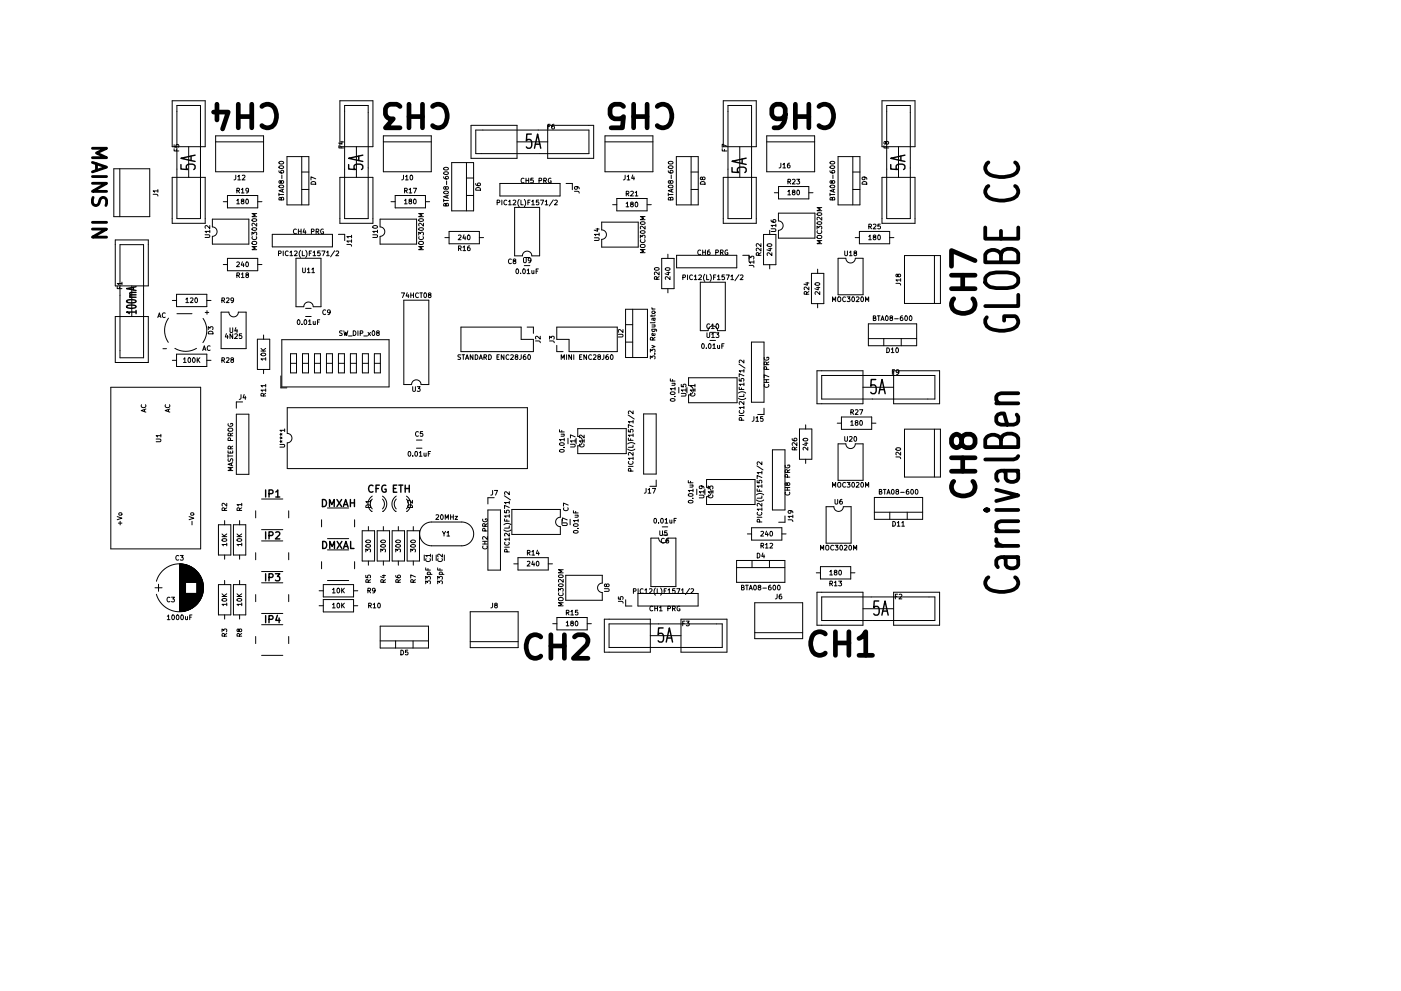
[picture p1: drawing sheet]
<svg xmlns="http://www.w3.org/2000/svg" width="297mm" height="210mm" viewBox="0 0 297 210" stroke-linecap="round" stroke-linejoin="round" font-family="sans-serif">
<g fill="none" stroke="#000" stroke-width=".8">
<path d="M209.6 39.5a1.45 1.45 0 0 0-.7 1.4 1.45 1.45 0 0 0 1 1.2 5.9 5.9 0 0 0 5.7-.5 1.4 1.4 0 0 0-.4-2.1M209.6 34.5a1.45 1.45 0 0 0-.7 1.4 1.45 1.45 0 0 0 1 1.2 5.9 5.9 0 0 0 5.7-.5 1.4 1.4 0 0 0-.4-2.1M208.9 48.3v2.4h7v-2.4M209.2 58.5l.7-.5 1.3-.2h2.4l1.3 .2 .7 .5 .3 .5v.9l-.3 .5-.7 .5-1.3 .2h-2.4l-1.3-.2-.7-.5-.3-.5v-.9zM212.2 54a1.92 1.92 0 0 1 3-1l.7 .7v2h-7v-1.7a1.91 1.91 0 0 1 3.3 0v1.7M212.2 49v1.7M209.2 67.3a1.5 1.5 0 0 0 .7 2.4 5.9 5.9 0 0 0 5.7-.5 1.4 1.4 0 0 0-.4-2.1h-2.3v.9M215.9 62.6v2.3h-7M211.2 85.6h4.7M212.2 93.2a1.92 1.92 0 0 1 3-1l.7 .8v1.9h-7v-1.7a1.91 1.91 0 0 1 3.3 0v1.7M212.9 99.9l.3 .4v1.2a1.56 1.56 0 0 0 2.7 0v-1.2l-.3-.4M215.6 88l.3 .4v1l-.3 .5-.7 .2h-2.7l-.6-.2-.4-.5v-1l.4-.4 .6-.3h.7l.7 2.4"/>
<path d="M215.9 99.9h-3.7l-.6 .2-.4 .5v.9l.4 .5M215.9 96.8l-.3 .4-.7 .3h-6M215.9 83.4h-3.7l-.6 .3-.4 .5v.7l.7 .7M208.9 108.2l.3 .2 .4-.2-.4-.2-.3 .2h.7M211.2 114.4a1.38 1.38 0 0 0 1.4 1.4M211.2 103.9l4.7 1.2-4.7 1.2M211.2 115.8h4.7M211.2 112.7h4.7M211.2 108.2h4.7M212.9 118.2l.3 .5v1.2a1.56 1.56 0 0 0 2.7 0v-1.2l-.3-.5M215.9 118.2h-3.7l-.6 .2-.4 .5v1l.4 .4M215.9 110.6h-3.7l-.6 .2-.4 .5v.7l.7 .7"/>
<path d="M209.6 122.5a1.45 1.45 0 0 0-.7 1.4 1.45 1.45 0 0 0 1 1.2 5.9 5.9 0 0 0 5.7-.5 1.4 1.4 0 0 0-.4-2.1"/>
</g>
<g fill="none" stroke="#000" stroke-width="1">
<path d="M45.3 23.8h3.1l-1.2 3.6M46 22.1v3.3M50.5 24.7h2.9M50.5 22.1v5M53.4 22.1v5M55.5 22.6a1.73 1.73 0 0 1 2.9 .7 3.2 3.2 0 0 1-.7 3.6 1.76 1.76 0 0 1-2.2-.3M84.8 22.6l-.7-.5h-1.4l-.5 .3-.5 .7v1.2a1.36 1.36 0 0 0 1.7 .9l-1.7 1.9h3.1M86.7 24.7h2.9M86.7 22.1v5M89.6 22.1v5M91.7 22.6a1.73 1.73 0 0 1 2.9 .7 3.2 3.2 0 0 1-.7 3.6 1.76 1.76 0 0 1-2.2-.3M132.2 22.6l-.7-.5h-1.2l-.7 .5-.3 .5v1.2l.5 .7 .5 .2h1.2l.7-.5-.2 2.4h-2.4"/>
<path d="M134.3 24.7h2.9M134.3 22.1v5M137.2 22.1v5M139.3 22.6a1.73 1.73 0 0 1 2.9 .7 3.2 3.2 0 0 1-.7 3.6 1.76 1.76 0 0 1-2.2-.3M166.5 24.3l-.2 .4-.8 .5h-.9l-.7-.5-.3-.4v-1.2l.5-.7 .5-.3h.9l.8 .5a4.1 4.1 0 0 1-.8 4.3l-.4 .2h-1M168.6 24.7h2.9M168.6 22.1v5M171.5 22.1v5M173.6 22.6a1.73 1.73 0 0 1 2.9 .7 3.2 3.2 0 0 1-.7 3.6 1.76 1.76 0 0 1-2.2-.3M201.7 58.4h5M204.1 58.4v2.8M206.7 55.3l-5-2.1v3.3"/>
<path d="M201.7 61.2h5M202.2 63.4a1.73 1.73 0 0 0 .7 2.8 3.2 3.2 0 0 0 3.6-.7 1.76 1.76 0 0 0-.2-2.1M201.7 100h5M201.7 97.1h5M203.9 93.1l.5-.7 .4-.3h1l.7 .5 .2 .5v.9l-.2 .5-.7 .5h-1l-.7-.5-.2-.5v-.9a1.08 1.08 0 0 0-1.1-1 1.08 1.08 0 0 0-1.1 1v.9a1.08 1.08 0 0 0 1.1 1 1.08 1.08 0 0 0 1.1-1M204.1 97.1v2.9M202.2 102.1a1.73 1.73 0 0 0 .7 2.9 3.2 3.2 0 0 0 3.6-.7 1.76 1.76 0 0 0-.2-2.2M114.7 135.1a1.73 1.73 0 0 0-2.9 .8 3.2 3.2 0 0 0 .7 3.5 1.76 1.76 0 0 0 2.2-.2M116.8 134.7v5M116.8 137.1h2.9M119.7 134.7v5M121.8 135.1l.7-.4h1.2a1.36 1.36 0 0 1 .7 2.1l-2.8 2.9h3.1"/>
<path d="M175 134.5a1.73 1.73 0 0 0-2.9 .7 3.2 3.2 0 0 0 .7 3.6 1.76 1.76 0 0 0 2.2-.2M177.1 134v5M177.1 136.4h2.9M180 134v5M182.1 135.5l.5-.3 1-1.2v5M182.1 139h2.9"/>
</g>
<path d="M19.6 31.5h3l-2.1 1 2.1 1h-3M19.6 34.5l3 1-3 1M19.6 38.9h3l-3 1.7h3M19.6 37.5h3M20.5 34.7v1.5M19.6 48.6h3l-3 1.7h3M19.6 47.2h3M19.7 41.9l-.1 1.1a.73 .73 0 0 0 .7 .6 .73 .73 0 0 0 .7-.6 1.1 1.1 0 0 1 .7-1.1 .77 .77 0 0 1 .9 .6l-.1 1.1" fill="none" stroke="#000" stroke-width=".6"/>
<g fill="none" stroke="#000" stroke-width=".21">
<path d="M24.1 35.8h7.6v10.2h-7.6zM25.4 35.8v10.2M36.5 37.6h7v9.8h-7zM36.5 21.4h7v9.7h-7zM36.9 31.6v.4h1M36.9 30.7v.5h.5l-.1-.5h.5v.5M37.4 31.7v.3M37.5 22.4h5v24h-5zM40 31.1v6.5M45.7 30.1h10.2M45.7 28.8h10.2v7.6h-10.2zM50 37.2l-.1 .8-.3 .2"/>
<path d="M50.4 37.5l.3-.3v1M50.4 38.2h.6M51.4 37.3l.4-.1 .1 .3-.6 .7h.6M59.1 36.2l.3 .5h.6l.1-.2-.1-.3h-.4l-.1 .3 .2 .2M59.2 39.4a.49 .49 0 0 1 .6-.2 .49 .49 0 0 1 .3 .5 .49 .49 0 0 1-.6 .2 .49 .49 0 0 1-.3-.5zM59.2 35.3a.49 .49 0 0 1 .6-.2 .49 .49 0 0 1 .3 .5 .49 .49 0 0 1-.6 .2 .49 .49 0 0 1-.3-.5zM59.2 34.3a.48 .48 0 0 1 .6-.1 .48 .48 0 0 1 .3 .5 .49 .49 0 0 1-.6 .2 .49 .49 0 0 1-.3-.5zM59.6 38.5l.2-.2 .3 .2v.3l-.3 .1-.3-.5h-.3v.4l.4-.1M59.8 37.1v.8M60.8 33.2h4.7v10.3h-4.7zM64 33.2v10.3M64 36.5h1.5"/>
<path d="M66 38.7a.54 .54 0 0 1 .6-.2 .54 .54 0 0 1 .3 .6h-1zM66.9 37.9l-1-.4v.7M71.8 30.9v.5h1M72.1 37.6h7v9.8h-7zM72.1 21.4h7v9.7h-7zM72.2 30.1h.6M72.3 31.1v.3M72.5 30v.6l-.7-.3M73.1 22.4h5v24h-5zM75.6 31.1v6.5M81.3 30.1h10.1M81.3 28.8h10.1v7.6h-10.1z"/>
<path d="M85.6 37.2l-.1 .8-.3 .2M86 37.5l.3-.3v1M86 38.2h.6M87.1 37.2h.1a.49 .49 0 0 1 .3 .5 .49 .49 0 0 1-.4 .4l-.2-.3zM87.6 39.9h.7l-.4 1M94.1 37.5l.2 .4 .6 .1 .2-.2-.1-.3h-.5l-.1 .3 .2 .2M94.1 36.6a.49 .49 0 0 1 .6-.2 .49 .49 0 0 1 .3 .5 .49 .49 0 0 1-.5 .2 .49 .49 0 0 1-.4-.5zM94.2 35.6a.48 .48 0 0 1 .5-.2 .48 .48 0 0 1 .3 .5 .49 .49 0 0 1-.5 .2 .49 .49 0 0 1-.4-.5zM94.5 39.8l.2-.2 .4 .2-.1 .3-.3 .1-.3-.6-.3 .1 .1 .4 .3-.1M94.7 38.4v.8M95.8 34.5h4.6v10.2h-4.6zM98.9 34.5v10.2"/>
<path d="M98.9 37.8h1.5M99.9 26.6h9.7v7h-9.7zM100.9 38.9l.2 .5h.6l.2-.2-.1-.3h-.5l-.1 .3 .2 .2M100.9 27.6h24v5h-24zM100.9 40a.54 .54 0 0 1 .6-.2 .54 .54 0 0 1 .4 .6h-1zM106 38.9h12.7v2.7h-12.7zM109.6 30.1h6.5M111.1 37.9a.44 .44 0 0 0-.6 .4 .44 .44 0 0 0 .6 .4M111.5 37.8v1M111.5 38.3h.6M112.1 37.8v1M113 37.8h-.4l-.1 .5 .5-.1v.5h-.5"/>
<path d="M114.3 38.3h.5v-.4l-.5-.1v1M115.3 38.3h.5v-.4l-.5-.1v1M115.5 38.3l.4 .5M116.1 26.6h9.8v7h-9.8zM116.2 26.8h.3M116.6 26.4h-.4v1M116.8 37.8a.45 .45 0 0 0-.6 .5 .45 .45 0 0 0 .7 .4v-.3h-.2M117.5 26.4l-.5 .2v.6l.2 .2 .3-.1v-.5h-.3l-.2 .1M120 38.9h1.3v1.4M122.2 39.6l.2 .2v.3h-.5l-.1-.3 .2-.2h.6l.2 .5M128.3 30.1h10.1M128.3 28.8h10.1v7.6h-10.1z"/>
<path d="M132.5 37.2v.8l-.3 .2M133 37.5l.3-.3v1M133 38.2h.5M134.2 37.1l-.3 .7h.6M134.4 37.5v.7M141.7 36.2l.2 .5h.6l.2-.2-.1-.3h-.5v.3l.2 .2M141.7 39.4a.49 .49 0 0 1 .6-.2 .49 .49 0 0 1 .3 .5 .49 .49 0 0 1-.5 .2 .49 .49 0 0 1-.4-.5zM141.7 35.3a.49 .49 0 0 1 .6-.2 .49 .49 0 0 1 .3 .5 .49 .49 0 0 1-.5 .2 .49 .49 0 0 1-.4-.5zM141.8 34.3a.48 .48 0 0 1 .5-.1 .48 .48 0 0 1 .3 .5 .49 .49 0 0 1-.5 .2 .49 .49 0 0 1-.4-.5zM142.1 38.5l.2-.2 .4 .2-.1 .3-.3 .1-.3-.5h-.3l.1 .4 .3-.1M142.3 37.1v.8M143.4 33.2h4.6v10.3h-4.6z"/>
<path d="M146.5 36.5h1.5M146.5 33.2v10.3M148.5 38.7a.54 .54 0 0 1 .7-.2 .54 .54 0 0 1 .3 .6h-1zM148.9 37.8l.2-.2 .4 .2-.1 .3h-.3l-.3-.5-.3 .1 .1 .4 .3-.2M153.1 31.6v.4h1M153.3 37.6h7v9.8h-7zM153.3 21.4h7v9.7h-7zM153.6 31.7v.3M154.1 31l-1-.4v.7M154.3 22.4h5v24h-5zM156.8 31.1v6.5M162.6 30.1h10.1"/>
<path d="M162.6 28.8h10.1v7.6h-10.1zM165.1 39.6h6.4v2.6h-6.4zM165.6 34.6l-.1 .9-.3 .1M166 34.9l.3-.3v1M166 35.6h.6M167.1 38.6l.4-.1 .1-.4-.5-.1v1M167.3 38.6l.3 .4M167.4 34.6l-.4 .3-.1 .5 .2 .2 .4-.1-.1-.4-.3-.1-.2 .2M168 38.1l.4-.1 .2 .3-.6 .7h.6M168.9 38h.6l-.3 .4 .3 .1v.4h-.6M176 36.2l.2 .5h.6l.2-.2-.1-.3h-.5v.3l.2 .2M176 39.4a.49 .49 0 0 1 .6-.2 .49 .49 0 0 1 .3 .5 .49 .49 0 0 1-.5 .2 .49 .49 0 0 1-.4-.5z"/>
<path d="M176 35.3a.49 .49 0 0 1 .6-.2 .49 .49 0 0 1 .3 .5 .49 .49 0 0 1-.5 .2 .49 .49 0 0 1-.4-.5zM176.1 34.3a.48 .48 0 0 1 .5-.1 .48 .48 0 0 1 .3 .5 .49 .49 0 0 1-.5 .2 .49 .49 0 0 1-.4-.5zM176.4 38.5l.2-.2 .4 .2-.1 .3-.3 .1-.3-.5h-.3l.1 .4 .3-.1M176.6 37.1v.8M177.7 33.2h4.6v10.3h-4.6zM180.8 36.5h1.5M180.8 33.2v10.3M182.8 38.7a.54 .54 0 0 1 .6-.2 .54 .54 0 0 1 .4 .6h-1zM183.2 37.6l.2 .2-.1 .2-.4 .1-.1-.3 .2-.2h.5l.3 .4M187 37.6h7v9.8h-7zM187 21.4h7v9.7h-7zM187.4 30.9v.5h1"/>
<path d="M187.8 30.2l.2-.2 .4 .2v.3l-.4 .1-.3-.5h-.2v.4l.3-.1M187.9 31.1v.3M188 22.4h5v24h-5zM190.5 31.1v6.5M24.4 50.9h7v9.8h-7zM25.4 51.9h5v24h-5zM25.9 59.9v.5M32.5 41.2l.8 .1 .2 .3M33.5 40.5h-1l.3 .3M33.5 40.2v.6M43.5 49.8h.8l.2 .2-.2 .4h-.8M44.5 49.1h-1l.3 .3"/>
<path d="M44.5 47.9v.6l-.7-.6-.3 .1 .1 .4M44.5 48.8v.6M45 46.5h7.8v5.3h-7.8v-1.7a1 1 0 0 0 1-1 1 1 0 0 0-1-1zM47.3 42.8h.9M47.3 56.1h.9M48.2 41.5h6.4v2.6h-6.4zM48.2 54.8h6.4v2.6h-6.4zM50.2 55.7l.4-.1 .2 .3-.7 .7h.7M50.2 42.5l.3-.3v1M50.2 43.2h.6M50.2 58.4h.5v-.4l-.5-.1v1M50.2 40.5l.5-.1v-.4l-.5-.1v1"/>
<path d="M50.5 58.4l.3 .5M50.5 40.5l.3 .4M51.2 58.2l.3-.3v1M51.2 40.2l.3-.3v1M51.2 40.9h.5M51.2 58.9h.5M51.3 42.7l-.1-.4h.4l.1 .3-.6 .3 .2 .3 .4-.1-.2-.4M51.4 55.5l-.3 .7h.7M51.6 55.9v.7M52.2 55.6h.1a.49 .49 0 0 1 .4 .5 .49 .49 0 0 1-.5 .4l-.1-.3zM52.2 42.3l.1-.1a.49 .49 0 0 1 .4 .6 .49 .49 0 0 1-.5 .4l-.1-.3zM52.3 58.3l-.1-.3 .4-.1v.3l-.5 .3 .2 .4 .4-.2-.2-.4"/>
<path d="M52.7 40.4l-.2 .2-.3-.1v-.5l.3-.1 .2 .2-.1 .6-.4 .2M53.4 49.9v-.6l.4 .3 .1-.3h.4v.6M53.5 51.4l.3-.2 .5 .1 .1 .3-.3 .3-.5-.1zM53.5 46.5a.49 .49 0 0 1 .5-.2 .49 .49 0 0 1 .4 .5 .49 .49 0 0 1-.6 .2 .49 .49 0 0 1-.3-.5zM53.5 50.2a.44 .44 0 0 0 .4 .6 .44 .44 0 0 0 .4-.6M53.5 48.4a.48 .48 0 0 1 .6-.1 .48 .48 0 0 1 .3 .4 .49 .49 0 0 1-.6 .3 .49 .49 0 0 1-.3-.5zM54.4 52.3h-1l.7 .3-.7 .4h1M54.4 47.4v.6l-.7-.6-.3 .1 .1 .4M54.4 45.3h-1l.7 .3-.7 .4h1M54.6 42.8h.9M54.6 56.1h.9M57.7 49.7h12.8v2.7h-12.8z"/>
<path d="M59 53.8l.5-.1 .1-.4h-.6v1M59.1 41v.6M59.1 41.3h1M59.6 42.1l.2-.3 .3 .2v.4h-1l.1-.5 .4 .1v.4M59.9 40.2v.5M60 53.3v1M60.1 40.1l-1 .4 1 .3M61.1 53.3a.44 .44 0 0 0-.6 .5 .44 .44 0 0 0 .6 .4M61.5 53.5l.3-.2v1M61.5 54.3h.5M62.4 53.3h.4l.2 .2-.6 .8h.6M62.8 54.8h5.3v10.3h-1.7a1 1 0 0 0-1-1 1 1 0 0 0-1 1h-1.6z"/>
<path d="M62.8 48.7a.44 .44 0 0 0-.6 .4 .44 .44 0 0 0 .6 .4M63.3 49.1h.5M63.3 48.6v1M63.7 53.1a1.15 1.15 0 0 0 0 1.5M63.8 48.6v1M64 40.2h1.5M64.1 53.3v1h.5M64.2 56.9v.8l.2 .2 .3-.2v-.8M64.5 48.5l-.2 .8h.6M64.7 48.9v.7M64.8 53.1a1.15 1.15 0 0 1 0 1.5M65.2 57.1l.3-.2v1"/>
<path d="M65.2 57.9h.5M65.6 53.7h.3M66 49.1h.5v-.4l-.5-.1v1M66 53.3h-.4v1M66.1 57.1l.3-.2v1M66.1 57.9h.6M66.4 53.5l.3-.2v1M66.4 54.3h.6M67 49.1h.5v-.4l-.5-.1v1M67.3 49.1l.3 .5M67.9 53.3h-.5l-.1 .4h.5l.1 .5h-.6M68.2 53.3h.7l-.4 1"/>
<path d="M68.5 48.6a.45 .45 0 0 0-.5 .5 .45 .45 0 0 0 .6 .4v-.3h-.2M69.2 53.5l.3-.2v1M69.2 54.3h.6M71 53.2l-.9 1.3M71.2 53.3h.4l.2 .2-.6 .8h.6M71.8 49.7h1.3v1.3M73.5 51.9h.9l.1 .3M74.5 51.1h-1l.3 .3M74.5 50.2h-1l.3 .3M74.5 49.9v.6M74.5 50.9v.5M79 49.8h.8l.2 .2-.2 .4h-.8"/>
<path d="M79.1 48a.48 .48 0 0 1 .6-.2 .48 .48 0 0 1 .3 .5 .49 .49 0 0 1-.6 .2 .49 .49 0 0 1-.3-.5zM80 49.1h-1l.3 .3M80 48.8v.6M80.6 46.5h7.7v5.3h-7.7v-1.7a1 1 0 0 0 1-1 1 1 0 0 0-1-1zM82.9 42.8h.9M83.8 41.5h6.4v2.6h-6.4zM85.8 42.5l.2-.3v1M85.8 43.2h.5M85.8 40.5l.5-.1v-.4l-.5-.1v1M86 40.5l.4 .4M86.7 40.2l.3-.3v1M86.7 40.9h.6"/>
<path d="M86.9 42.7l-.1-.4h.4v.3l-.5 .3 .2 .3 .4-.1-.2-.4M87.8 42.3l.1-.1a.49 .49 0 0 1 .4 .6 .49 .49 0 0 1-.5 .4l-.1-.3zM88.8 49.9v-.6l.4 .3 .1-.3h.4v.6M88.8 51.4l.3-.2 .5 .1 .2 .3-.4 .3-.5-.1zM88.9 50.2a.44 .44 0 0 0 .4 .6 .44 .44 0 0 0 .4-.6M88.9 48.4a.48 .48 0 0 1 .5-.1 .48 .48 0 0 1 .3 .4 .49 .49 0 0 1-.5 .3 .49 .49 0 0 1-.4-.5zM88.9 46.5a.48 .48 0 0 1 .5-.2 .48 .48 0 0 1 .3 .5 .49 .49 0 0 1-.5 .2 .49 .49 0 0 1-.4-.5zM89.8 52.3h-1l.7 .3-.7 .4h1M89.8 47.4v.6l-.7-.6-.3 .1 .1 .4M89.8 45.3h-1l.7 .3-.7 .4h1M90.2 42.8h.9M94.1 42.3v.5"/>
<path d="M94.1 42.5h1M94.1 40.7a.49 .49 0 0 1 .6-.2 .49 .49 0 0 1 .3 .5 .49 .49 0 0 1-.5 .2 .49 .49 0 0 1-.4-.5zM94.3 50.4h.9M94.5 43.4l.2-.3 .4 .2v.4h-1l.1-.5 .3 .1v.4M94.8 41.5v.5M95.1 41.4l-1 .3 1 .4M95.2 49.1h6.4v2.6h-6.4zM97.2 50l.4-.1 .2 .3-.7 .7h.7M97.2 52.7h.5v-.4l-.5-.1v1M97.4 52.7l.4 .5M98.2 52.5l.2-.3v1M98.2 53.2h.5"/>
<path d="M98.4 49.8l-.3 .7h.7M98.6 50.2v.7M98.9 41.5h1.5M99.2 49.9h.1a.49 .49 0 0 1 .4 .5 .49 .49 0 0 1-.5 .4l-.1-.3zM99.6 52.2l-.4 .2-.1 .6 .2 .2 .3-.1v-.5h-.3l-.2 .1M101.6 50.4h.9M105.4 43l.5-.1v-.3l-.5-.1v1M106.4 42.5v1M107.5 42.6a.44 .44 0 0 0-.7 .4 .44 .44 0 0 0 .7 .4M107.8 42.7l.3-.2v1M107.8 43.5h.6M108.4 55a.44 .44 0 0 0-.6 .4 .44 .44 0 0 0 .6 .5"/>
<path d="M108.8 42.6l.4-.1 .2 .2-.7 .8h.7M109 55.4l-.2-.4h.5v.3l-.5 .3 .2 .3 .4-.1-.2-.4M109.1 44h5.3v10.3h-1.6a1 1 0 0 0-1-1 1 1 0 0 0-1 1h-1.7zM109.5 57.2l.1-.1a.49 .49 0 0 1 .4 .5 .49 .49 0 0 1-.5 .4l-.1-.3zM110.1 42.3a1.15 1.15 0 0 0 0 1.5M110.4 58v.1M110.5 42.5v1h.4M110.9 57.2l.1-.1a.49 .49 0 0 1 .4 .5 .49 .49 0 0 1-.4 .4l-.2-.3zM111 54.7v.8l.2 .2 .4-.2v-.8M111.2 54.6h1.1M111.2 56.4h1.1M111.2 42.3a1.15 1.15 0 0 1 0 1.5"/>
<path d="M111.8 57.3l.2-.2v1M111.8 58.1h.5M111.9 42.9h.4M112.4 42.5h-.5v1M112.6 55.2l-.2 .2-.3-.1-.1-.5 .4-.1 .2 .2-.1 .6-.4 .2M112.7 42.7l.3-.2v1M112.7 43.5h.6M112.8 57.4v.6h.4M113.2 57.4v.7M113.7 57.5h.3M114.1 57.1h-.4v1M114.2 42.5h-.5v.4h.5v.5h-.5"/>
<path d="M114.6 42.5h.7l-.5 1M115.6 42.7l.3-.2v1M115.6 43.5h.6M117.3 42.4l-.8 1.3M117.6 42.6l.4-.1 .2 .2-.7 .8h.7M121.8 40.6h.9l.1 .4M126 50.4h.8l.2 .2-.2 .4h-.8M126.4 48.6h.6M126.7 48.4v.7l-.7-.3M127 49.7h-1l.3 .3M127 49.4v.6M127.6 47.1h7.7v5.3h-7.7v-1.6a1 1 0 0 0 1-1 1 1 0 0 0-1-1z"/>
<path d="M129.9 43.4h.9M130.8 42.1h6.4v2.6h-6.4zM132.7 43.2l.3-.3v1M132.7 43.9h.6M132.8 41.1l.4-.1 .1-.3-.5-.1v1M133 41.1l.3 .5M133.7 40.7l.4-.1 .2 .3-.6 .7h.6M133.9 43.3l-.2-.3 .5-.1v.3l-.5 .3 .2 .4 .4-.2-.2-.4M134.7 40.9l.3-.3v1M134.7 41.6h.5M134.8 42.9h.1a.49 .49 0 0 1 .3 .5 .49 .49 0 0 1-.4 .4l-.1-.3zM135.8 50.5v-.6l.3 .3 .1-.3h.5v.6"/>
<path d="M135.8 52l.3-.2 .5 .1 .2 .4-.4 .2h-.5zM135.9 50.8a.44 .44 0 0 0 .4 .7 .44 .44 0 0 0 .4-.7M135.9 49a.48 .48 0 0 1 .5-.1 .48 .48 0 0 1 .3 .5 .49 .49 0 0 1-.5 .2 .49 .49 0 0 1-.4-.5zM135.9 47.1a.48 .48 0 0 1 .5-.1 .48 .48 0 0 1 .3 .5 .49 .49 0 0 1-.5 .2 .49 .49 0 0 1-.4-.5zM136.8 52.9h-1l.7 .4-.7 .3h1M136.8 48v.6l-.7-.6-.3 .2 .1 .4M136.8 45.9h-1l.7 .4-.7 .3h1M137.2 43.4h.9M138.8 56.9a.49 .49 0 0 1 .6-.2 .49 .49 0 0 1 .3 .5 .49 .49 0 0 1-.6 .2 .49 .49 0 0 1-.3-.5zM139.3 59.2l-.1-.4-.4-.1-.1 .5h1M139.7 57.7v.6l-.7-.6-.3 .2 .1 .4M139.7 58.7l-.4 .3"/>
<path d="M140.3 54.8h2.6v6.4h-2.6zM141.1 56.9a.49 .49 0 0 1 .6-.2 .49 .49 0 0 1 .3 .5 .49 .49 0 0 1-.6 .2 .49 .49 0 0 1-.3-.5zM141.4 57.8h.7M141.6 53.9v.9M141.7 41.3h1M141.7 41v.6M141.7 57.7v.6l-.7-.2M142.1 58.7v.6l-.8-.6-.2 .2 .1 .4M142.2 42.1l.2-.3 .3 .2v.4h-1l.1-.5 .3 .1 .1 .4M142.4 40.2v.5M142.7 40.1l-1 .4 1 .3M143.5 54.2h12.7v2.6h-12.7z"/>
<path d="M144.8 58.9l.4-.1 .1-.4-.5-.1v1M145.8 58.3v1M146.5 40.2h1.5M146.8 58.4a.44 .44 0 0 0-.6 .4 .44 .44 0 0 0 .6 .4M147.2 58.6l.3-.3v1M147.2 59.3h.6M148.2 58.4l.3-.1 .2 .3-.6 .7h.6M148.5 59.9h5.3v10.3h-1.7a1 1 0 0 0-1-1 1 1 0 0 0-1 1h-1.6zM148.6 53.1a.44 .44 0 0 0-.7 .4 .44 .44 0 0 0 .7 .4M149 53v1M149 53.5h.6M149.4 58.2a1.15 1.15 0 0 0 0 1.5"/>
<path d="M149.6 53v1M149.8 58.3v1h.5M150.5 53l-.5 .3v.6l.2 .1 .3-.1v-.4l-.3-.1-.2 .2M150.5 58.2a1.15 1.15 0 0 1 0 1.5M151.3 58.8h.3M151.7 53.6l.5-.1 .1-.4-.6-.1v1M151.8 58.3h-.5v1M152.1 58.6l.3-.3v1M152.1 59.3h.6M152.7 53.6l.5-.1 .1-.4-.6-.1v1M153 53.6l.3 .4M153.6 58.3h-.5v.5h.4l.1 .4h-.5"/>
<path d="M154 58.3h.6l-.4 1M154.3 53.1a.45 .45 0 0 0-.6 .5 .45 .45 0 0 0 .6 .3v-.3h-.2M155 58.6l.2-.3v1M155 59.3h.5M156.7 58.3l-.9 1.3M157 58.4l.3-.1 .2 .3-.6 .7h.6M157.5 54.2h1.3v1.3M158.8 56.3l.9 .1 .1 .3M158.8 55v-.6l.4 .3 .1-.3h.4v.6M159.8 55.6h-1l.3 .3M159.8 55.3v.6M160.9 54.2l-.1-.5-.4-.1-.1 .6h1"/>
<path d="M161.3 52.6v.7l-.7-.7-.3 .2 .1 .4M161.3 51.7v.6l-.7-.6-.3 .2 .1 .4M161.3 53.6l-.4 .3M161.9 49.7h2.6v6.5h-2.6zM162.7 51.9a.49 .49 0 0 1 .6-.3 .49 .49 0 0 1 .3 .5 .49 .49 0 0 1-.6 .3 .49 .49 0 0 1-.3-.5zM163 52.8h.6M163.2 48.9v.8M163.2 56.2v.9M163.3 52.6v.6l-.7-.2M163.5 48.5h.8l.2 .2-.2 .4h-.8M163.5 46.7l.2 .4 .6 .1 .2-.2-.1-.4-.5 .1v.3l.2 .2M163.6 53.6v.6l-.7-.6-.3 .2 .1 .4"/>
<path d="M164.2 40.9h.9M164.5 47.8h-1l.3 .3M164.5 47.5v.6M165 45.2h7.8v5.3h-7.8v-1.6a1 1 0 0 0 1-1 1 1 0 0 0-1-1zM167 40.6l.3-.3v1M167 41.3h.6M168.2 40.8l-.2-.4h.5v.3l-.5 .3 .2 .3 .4-.1-.2-.4M169.1 40.4l.1-.1a.49 .49 0 0 1 .3 .6 .49 .49 0 0 1-.4 .4l-.2-.3zM171.2 59.9v.6l-.8-.2M171.5 40.9h.9M172 58h2.7v6.4h-2.7zM173.2 48.6v-.6l.4 .3 .1-.3h.4v.6"/>
<path d="M173.3 50.1l.3-.2 .5 .1 .1 .4-.3 .2h-.5zM173.3 48.9a.44 .44 0 0 0 .4 .7 .44 .44 0 0 0 .4-.7M173.3 47.1a.48 .48 0 0 1 .6-.1 .48 .48 0 0 1 .3 .5 .49 .49 0 0 1-.6 .2 .49 .49 0 0 1-.3-.5zM173.3 45.2a.48 .48 0 0 1 .6-.1 .48 .48 0 0 1 .3 .5 .49 .49 0 0 1-.6 .2 .49 .49 0 0 1-.3-.5zM173.4 57.1v.9M174.2 51h-1l.7 .4-.7 .3h1M174.2 46.1v.6l-.7-.6-.3 .2 .1 .4M174.2 44h-1l.7 .4-.7 .3h1M176 41.3h1M176 41v.6M176.5 42.1l.1-.3 .4 .2v.4h-1l.1-.5 .3 .1 .1 .4M176.7 40.2v.5"/>
<path d="M177 40.1l-1 .4 1 .3M177.7 54.8h1.6a1 1 0 0 0 1 1 1 1 0 0 0 1-1h1.7v7.7h-5.3zM179.1 53.3v.8l.2 .2 .4-.2v-.8M180.1 53.5l.3-.2v1M180.1 54.3h.6M180.8 40.2h1.5M181.2 53.7l-.1-.4h.4l.1 .3-.5 .3 .1 .4 .4-.2-.2-.4M181.3 50.4h.9M182.2 49.1h6.4v2.6h-6.4zM184.2 50.2l.3-.3v1M184.2 50.9h.6M184.2 48.1l.5-.1v-.3l-.5-.1v1"/>
<path d="M184.4 48.1l.4 .5M185.2 47.7l.3-.1 .2 .2-.6 .8h.6M185.3 50.3l-.1-.3 .4-.1 .1 .3-.6 .3 .2 .4 .4-.2-.2-.4M186.2 49.9h.1a.49 .49 0 0 1 .4 .5 .49 .49 0 0 1-.5 .4l-.1-.3zM186.6 47.6h-.4l-.1 .4h.5v.5h-.5M188.6 50.4h.9M190.4 58.4l.2-.2 .4 .2-.1 .3h-.3l-.3-.5-.3 .1v.4l.4-.2M191 59.4h-1l.2 .3M191 59.1v.6M191.8 54.2h7.6v10.2h-7.6zM198.1 54.2v10.2M24.4 67.2h7v9.7h-7z"/>
<path d="M24.9 60.8v.4h1M25.3 60.9v.3M25.9 60.1h-1l.2 .3M27.9 60.7v6.5M33.5 67.4l.3-1 .3 1M33.6 67.1h.4M34.5 74h.8M35 66.5a.44 .44 0 0 0-.6 .4 .44 .44 0 0 0 .6 .4M35.7 67.5a4.5 4.5 0 0 0 0 5.1M36.5 76.4h.9M36.5 63.7h.9M37.1 73.9a4.4 4.4 0 0 0 4.6 0"/>
<path d="M37.4 62.4h6.5v2.7h-6.5zM37.4 75.1h6.5v2.7h-6.5zM37.5 66.6h3.2M38.9 76.2l.3-.3v1M38.9 76.9h.6M39.4 63.5l.3-.3v1M39.4 64.2h.6M40 75.9h.1a.49 .49 0 0 1 .3 .5 .49 .49 0 0 1-.4 .5l-.1-.4zM40.4 63.3l.3-.1 .2 .3-.6 .7h.6M40.9 76l.1-.1a.49 .49 0 0 1 .4 .5 .49 .49 0 0 1-.5 .5l-.1-.4zM41.4 63.2h.1a.49 .49 0 0 1 .4 .5 .49 .49 0 0 1-.5 .5l-.1-.4zM41.8 75.9v1"/>
<path d="M41.9 76.3l.5 .6M42.4 75.9l-.6 .6M43 74.4l.3-1 .3 1M43.1 67.6a4.5 4.5 0 0 1-.1 5.1M43.1 74.1h.5M43.5 66.3h.8M43.9 76.4h.8M43.9 63.7h.8M43.9 65.9v.8M44.2 69.9v-.6l.3 .3 .1-.2h.5v.5M44.2 70.5a.54 .54 0 0 1 .6-.2 .54 .54 0 0 1 .4 .5h-1zM44.6 73.5a.44 .44 0 0 0-.7 .4 .44 .44 0 0 0 .7 .4"/>
<path d="M46.9 66.2h1.6a1 1 0 0 0 1 1 1 1 0 0 0 1-1h1.7v7.8h-5.3zM47 76.4h.5l.1-.4-.6-.1v1M47 63.7h.5l.1-.4-.6-.1v1M47.3 76.4l.3 .5M47.3 63.7l.3 .5M48 76l.4-.1 .2 .3-.6 .7h.6M48 63.3l.4-.1 .2 .3-.6 .7h.6M48 70.8l-.2 .7h.6M48.2 71.2v.6M48.8 69.6v.8l.2 .2 .3-.2v-.8M49.1 76.3l-.1-.3 .4-.1 .1 .3-.5 .3 .1 .4 .4-.2-.2-.4M49.3 70.8v1l-.5-1v1"/>
<path d="M49.5 63.6l-.2 .2h-.3v-.5l.3-.1 .2 .2v.6l-.5 .2M49.8 70.9l.3-.1 .2 .3-.6 .7h.6M50 69.5l-.2 .7h.6M50.2 69.9v.7M51.2 70.8h-.4l-.1 .5 .5-.1v.5h-.5M54.6 72h2.6v6.4h-2.6zM55.3 74.5h1M55.3 73.9l.6 .6M55.4 75.1a.49 .49 0 0 1 .5-.3 .49 .49 0 0 1 .4 .5 .49 .49 0 0 1-.6 .3 .49 .49 0 0 1-.3-.5zM55.9 71.1v.9M55.9 78.4v.9M56.3 76.2h-1l.3 .2"/>
<path d="M56.3 75.9v.5M56.3 73.9l-.5 .4M59.6 79.8v2.5h1.2M59.7 72.1h22.8v10h-22.8zM61.6 75.1h1.3v4h-1.3zM61.6 77.1h1.3M63.1 67.9h.2a.49 .49 0 0 1 .3 .5 .49 .49 0 0 1-.4 .4l-.2-.3zM64 68.8v.1M64.1 75.1h1.3v4h-1.3zM64.1 77.1h1.3M64.6 67.9h.1a.49 .49 0 0 1 .3 .5 .49 .49 0 0 1-.4 .4l-.1-.3zM64.8 65.4h1.2"/>
<path d="M64.8 67.1h1.2M65.4 68.1l.3-.2v1M65.4 68.9h.6M66.4 68.2l.1 .6h.3M66.7 75.1h1.2v4h-1.2zM66.7 77.1h1.2M66.8 68.2v.7M67.3 68.3h.3M67.8 67.9h-.5v1M69 65.8a.44 .44 0 0 0-.6 .4 .44 .44 0 0 0 .6 .4M69.2 75.1h1.3v4h-1.3zM69.2 77.1h1.3"/>
<path d="M70 66.2l-.2 .2-.3-.1v-.5l.3-.1 .2 .2v.6l-.5 .2M71.8 75.1h1.2v4h-1.2zM71.8 77.1h1.2M72.6 70.2l-.6 .1a.42 .42 0 0 0 .5 .5v.3h-.5M72.9 70.2l.2 1 .2-.7 .2 .7 .2-1M73.9 71.3h.8M74.3 75.1h1.3v4h-1.3zM74.3 77.1h1.3M74.9 70.2a.51 .51 0 0 1 .6 .5 .51 .51 0 0 1-.6 .5zM75.9 70.2v1M76.4 70.7h.4l.1-.4-.5-.1v1M76.8 75.1h1.3v4h-1.3z"/>
<path d="M76.8 77.1h1.3M77.1 71.3h.8M78 70.5l.6 .7M78.6 70.5l-.6 .7M79 70.3l.1-.1a.49 .49 0 0 1 .4 .5 .49 .49 0 0 1-.5 .4l-.1-.3zM79.4 75.1h1.2v4h-1.2zM79.4 77.1h1.2M80 70.6l-.1-.3 .4-.1 .1 .3-.6 .3 .2 .4 .4-.2-.2-.4M85.1 62.1h.7l-.5 1M85.6 63.7h5.3v17.9h-1.6a1 1 0 0 0-1-1 1 1 0 0 0-1 1h-1.7zM86.3 62.1l-.2 .7h.6M86.6 62.5v.6"/>
<path d="M87.1 62.1v1M87.1 62.6h.6M87.7 62.1v1M88.7 62.2a.44 .44 0 0 0-.6 .4 .44 .44 0 0 0 .6 .4M89 62.1h.6M89.3 62.1v1M90 62.2l.1-.1a.49 .49 0 0 1 .4 .6 .49 .49 0 0 1-.5 .4l-.1-.3zM91 62.6l-.1-.4h.4v.3l-.5 .3 .2 .3 .4-.1-.2-.4M97.7 75.3l-.6 .1a.42 .42 0 0 0 .5 .5v.3h-.5M97.7 69.4h12.8v2.6h2.6v2.6h-15.4zM97.9 75.3h.6M98.2 75.3v1"/>
<path d="M98.7 76.3l.3-1 .4 1M98.8 76h.5M100.3 75.3v1l-.6-1v1M100.8 75.3a.51 .51 0 0 1 .5 .5 .51 .51 0 0 1-.5 .5zM101.6 76.3l.3-1 .4 1M101.7 76h.5M102.6 75.8l.5-.1v-.3l-.5-.1v1M102.8 75.8l.4 .5M103.6 75.3a.51 .51 0 0 1 .6 .5 .51 .51 0 0 1-.6 .5zM105.4 75.7h.3M105.8 75.3h-.4v1h.4M106.8 75.3v1l-.5-1v1"/>
<path d="M107.9 75.4a.44 .44 0 0 0-.6 .4 .44 .44 0 0 0 .6 .4M108.3 75.4l.4-.1 .1 .3-.6 .7h.6M109.4 75.7l-.1-.3 .4-.1 .1 .3-.6 .3 .2 .4 .4-.2-.2-.4M110.5 75.3v.8l-.4 .2M111.4 75.3l-.4 .2-.1 .6 .2 .2 .4-.1-.1-.5-.3-.1-.2 .2M111.8 69.4h1.3v1.3M112 75.3h.1a.49 .49 0 0 1 .4 .5 .49 .49 0 0 1-.5 .4l-.1-.3zM113.5 72.3l.9 .1 .1 .3M114.5 71.3v.7l-.7-.7-.3 .2 .1 .4M116.5 72.3l.9 .1 .1 .3M116.5 72v-.7l.4 .4 .1-.3h.4v.6M118.1 69.4h12.8v5.2h-10.3v-2.6h-2.5z"/>
<path d="M118.1 73.3v1.3h1.3M119 76.3v-1l.3 .7 .4-.7v1M120.1 75.3v1M121.2 75.3v1l-.6-1v1M121.7 75.3v1M122.9 75.7h.3M123.4 75.3h-.5v1h.5M124.4 75.3v1l-.6-1v1M125.4 75.4a.44 .44 0 0 0-.6 .4 .44 .44 0 0 0 .6 .4M125.8 75.4l.4-.1 .2 .3-.7 .7h.7M126.9 75.7l-.1-.3 .4-.1 .1 .3-.6 .3 .2 .4 .4-.2-.2-.4M128 75.3v.8l-.3 .2"/>
<path d="M128.9 75.3l-.4 .2v.6l.2 .2 .3-.1-.1-.5-.2-.1-.2 .2M129.6 75.3h.1a.49 .49 0 0 1 .3 .5 .49 .49 0 0 1-.4 .4l-.2-.3zM131.1 70.9h.8l.2 .2-.2 .4h-.8M132.1 69.9v.6l-.7-.6-.3 .2 .1 .4M132.6 65.6h4.7v10.3h-4.7zM132.6 72.6h1.5M132.6 68.9h1.5M134.1 65.6v10.3M137.9 76.1v-.6l.4 .4 .1-.3h.4v.5M137.9 74.7v-.6l.4 .3 .1-.3h.4v.6M138.2 73.3l.7 .2-.7 .3M138.2 69.9h.8l.2 .1v.3"/>
<path d="M138.2 65.3l.2 .3M138.2 68.9h.7M138.2 66.8v.4M138.2 65.6h.7M138.3 69.9l-.1 .2 .2 .2 .4-.1v-.3M138.3 66.1l.4-.1 .2 .3-.2 .2h-.3l-.2-.2zM138.4 72.1v-.4l-.4-.1-.1 .5h1M138.5 67.5l.1 .5 .3-.1-.1-.4M138.8 75.1h.1M138.8 68.9v.4l-.6 .1M138.8 70.8l.1 .2-.2 .2-.4-.1v-.3l.2-.1v.5M138.9 68.3l-.2 .2h-.8"/>
<path d="M138.9 67.5l-.6 .1v.3M138.9 66.8l-.2 .2h-.8M138.9 71.6l-.5 .3M141.6 61.2v.9M148.8 73l.2-.1a.49 .49 0 0 1 .3 .5 .49 .49 0 0 1-.4 .5l-.1-.4zM149.8 73.8v.1M149.9 70.6v.8l.2 .2 .4-.2v-.8M150.3 73l.1-.1a.49 .49 0 0 1 .4 .5 .49 .49 0 0 1-.5 .5l-.1-.4zM150.5 68.8a.44 .44 0 0 0-.7 .4 .44 .44 0 0 0 .7 .4M150.5 70.5h1.2M150.5 72.2h1.2M150.8 69l.3-.3v1"/>
<path d="M150.8 69.7h.6M150.9 70.9l.3-.3v1M150.9 71.6h.6M151.1 73.2l.3-.3v1M151.1 73.9h.6M151.8 70.6h.6l-.3 .4 .3 .1v.4h-.6M151.9 68.8l.1-.1a.49 .49 0 0 1 .4 .5 .49 .49 0 0 1-.5 .5l-.1-.4zM152.1 73.3l.1 .6 .4-.1M152.6 73.3v.6M153 73.4h.4M153.5 72.9h-.5v1M156.7 77.3l1.3 .8"/>
<path d="M157.7 79.7l-1-.4v.7M157.7 78.7h-1l.3 .3M157.7 76.4v.6l-.7-.6-.3 .2 .1 .4M157.7 78.4v.6M159.3 72.6h2.7v12.7h-2.7zM162.1 75.8a.45 .45 0 0 0 .4 .6 .45 .45 0 0 0 .4-.6h-.3v.2M162.5 78.4v-.5l-.4-.1-.1 .6h1M162.5 77.4v-.5l-.4-.1-.1 .6h1M163 79.9l-1-.4v.7M163 76.8l-.5 .3M170.8 60h.7M171 62.4v-.5h-.4l-.1 .5h1"/>
<path d="M171.5 60.9v.6l-.7-.6-.3 .2 .1 .4M171.5 61.9l-.5 .3M172.9 60.1a.49 .49 0 0 1 .5-.2 .49 .49 0 0 1 .4 .5 .49 .49 0 0 1-.6 .2 .49 .49 0 0 1-.3-.5zM173.1 61h.7M173.2 78.7h9.8v7h-9.8zM173.4 64.4v.9M173.5 60.9v.6l-.7-.2M173.8 61.9v.6l-.7-.6-.3 .2 .1 .3M174.2 79.7h24v5h-24zM176.5 64v-1l.3 .7 .4-.7v1M177.6 63.1l.2-.1 .4 .1 .1 .6-.2 .2-.5-.1zM179.3 63.1a.44 .44 0 0 0-.7 .4 .44 .44 0 0 0 .7 .4"/>
<path d="M179.6 63h.6l-.3 .4 .3 .1v.4h-.6M180.7 63.1l.1-.1a.49 .49 0 0 1 .4 .5 .49 .49 0 0 1-.5 .4l-.1-.3zM181.6 63.1l.3-.1 .2 .3-.6 .7h.6M182.6 63.1l.1-.1a.49 .49 0 0 1 .4 .5 .49 .49 0 0 1-.5 .4l-.1-.3zM183.5 64v-1l.3 .7 .4-.7v1M184.1 68.7h10.2v4.7h-10.2zM184.1 71.8h10.2M185.2 67.5l.4-.1v-.3l-.4-.1v1h.3l.2-.3-.2-.2M186 67h.6M186.3 67v1M186.8 68l.3-1 .3 1M186.9 67.7h.4"/>
<path d="M187.4 71.8v1.6M187.8 67.1l.2-.1a.49 .49 0 0 1 .3 .5 .49 .49 0 0 1-.4 .5l-.2-.4zM188 73.8a.51 .51 0 0 1 .6 .5 .51 .51 0 0 1-.6 .5zM188.9 67.4l-.2-.3h.5v.2l-.5 .3 .2 .4 .4-.2-.2-.4M189 74.1l.3-.3v1M189 74.8h.5M189.2 78.9h.3M189.5 78.7h9.7v7h-9.7zM189.7 78.4h-.5v1M189.7 67.6h.7M190 60.1l.8 .1 .2 .3M190 73.9l.2-.1a.49 .49 0 0 1 .3 .5 .49 .49 0 0 1-.4 .5l-.2-.4z"/>
<path d="M190.6 78.9l-.2 .2-.3-.1v-.5l.3-.1 .2 .2-.1 .6-.4 .2M191.1 71.8v1.6M191.3 67l-.4 .2v.6l.2 .2 .3-.1-.1-.5h-.2l-.2 .2M192 67.1l.1-.1a.49 .49 0 0 1 .3 .5 .49 .49 0 0 1-.4 .5l-.2-.4zM192.9 67.1l.1-.1a.49 .49 0 0 1 .4 .5 .49 .49 0 0 1-.5 .5l-.1-.4zM23.5 82.2h19v34.3h-19zM30 85.9a.44 .44 0 0 0 .4 .6 .44 .44 0 0 0 .4-.6M30.6 86.9v.4M30.9 86.8l-1 .3 1 .3M33.1 93.1h.8l.2 .2-.2 .4h-.8M34.1 92.4h-1l.3 .3M34.1 92.1v.6"/>
<path d="M35.1 85.9a.44 .44 0 0 0 .4 .6 .44 .44 0 0 0 .4-.6M35.7 86.9v.4M36 86.8l-1 .3 1 .3M48.3 95.6v.5h1v-.5M48.3 96.5v.5M48.3 96.7h1M48.4 97.3v.5a.42 .42 0 0 0 .6-.4h.3v.5M48.4 91l.3-.2 .5 .1 .1 .4-.3 .2h-.5zM48.4 89.9a.45 .45 0 0 0 .5 .6 .45 .45 0 0 0 .4-.7h-.4v.2M48.8 95.8v.3M48.9 95.2l-.1-.5h-.4l-.1 .5h1M48.9 93.5l-.1-.5-.4-.1-.1 .6h1"/>
<path d="M48.9 92.5l-.1-.5-.4-.1-.1 .6h1M49.1 98.3v.4M49.3 99.2h-1l.8 .3-.8 .3h1M49.3 98.2l-1 .3 1 .3M49.3 94.6l-.4 .4M49.3 91.9l-.4 .3M50.1 87.9h2.7v12.7h-2.7zM51.1 83.7v.9l-.4 .1M51.4 85.3h-1.3v1.3M51.8 83.7l-.3 .7h.6M52 84.1v.6M55.9 84l-.1-.5h-.4l-.1 .5h1"/>
<path d="M56.3 82.8h-1l.3 .3M56.3 81.8h-1l.3 .3M56.3 83.4l-.4 .4M56.3 81.5v.6M56.3 82.5v.6M59.4 94.3h.8l.2 .2-.2 .4h-.8M59.4 93.7h.2M59.4 92.9h.2M59.4 92.1h.2M59.5 93.4v.5M59.5 92.7v.4M59.5 91.9v.5"/>
<path d="M59.8 93.5l-.2 .2 .2 .1M59.8 92.8l-.2 .1 .2 .2M59.8 92l-.2 .1 .2 .2M60.4 91.3h-1l.2 .3M60.4 91v.6M60.9 86.5h50.9v12.9h-50.9v-5.4a1 1 0 0 0 1-1 1 1 0 0 0-1-1zM86.6 95.9l.2-.1a.49 .49 0 0 1 .3 .5 .49 .49 0 0 1-.4 .4l-.2-.3zM87.5 82v.9l.2 .1 .4-.1v-.9M87.5 96.7v.1M88 95.9l.2-.1a.49 .49 0 0 1 .3 .5 .49 .49 0 0 1-.4 .4l-.1-.3zM88.3 93.4h1.2M88.3 95.1h1.2"/>
<path d="M88.5 82h.6l-.4 .4 .3 .1v.4h-.5M88.7 91.7a.44 .44 0 0 0-.6 .4 .44 .44 0 0 0 .6 .4M88.9 96.1l.3-.3v1M88.9 96.8h.6M89.6 91.6h-.5v.4h.5v.5h-.5M89.9 96.1l.1 .6h.3M90.3 96.1v.7M90.8 96.3h.3M91.3 95.8h-.5v1M118.6 91.2v.4h1M118.7 95.5a.49 .49 0 0 1 .5-.2 .49 .49 0 0 1 .4 .5 .49 .49 0 0 1-.6 .2 .49 .49 0 0 1-.3-.5zM118.7 94.1a.49 .49 0 0 1 .5-.2 .49 .49 0 0 1 .4 .5 .49 .49 0 0 1-.6 .2 .49 .49 0 0 1-.3-.5z"/>
<path d="M119 92.1h.6M119.1 91.3v.3M119.5 94.9h.1M119.5 92.1l.1 .4h-.6M119.6 93.3h-1l.3 .2M119.6 93v.5M120.4 93v1.2M120.9 94.3h.9l.1 .2-.1 .3h-.9M121.9 93.5h-1l.3 .3M121.9 92.7l-1-.4v.6M121.9 93.3v.5M122.1 93v1.2"/>
<path d="M122.5 90.9h10.3v5.3h-10.3v-1.6a1 1 0 0 0 1-1 1 1 0 0 0-1-1zM122.9 94.2a.44 .44 0 0 0 .4 .6 .44 .44 0 0 0 .5-.6M123.8 93.5h-1l.3 .3M123.8 92.3v.6l-.7-.6-.3 .2 .1 .4M123.8 93.3v.5M133.1 95.3a1.15 1.15 0 0 0 1.5 0M133.1 94.2a1.15 1.15 0 0 1 1.5 0M133.2 88l1.3 .9M133.2 93v.4h1M133.2 91.1v.5l.5 .1v-.5l.4-.1v.6M133.2 99h1M133.3 97.9a.44 .44 0 0 0 .4 .6 .44 .44 0 0 0 .4-.6"/>
<path d="M133.7 93.1v.3M133.8 100l-.1-.5-.4-.1-.1 .6h1M134.2 97.2h-1l.3 .3M134.2 96v.6l-.7-.6-.3 .2 .1 .4M134.2 94.4v.5h-1M134.2 92.3h-1l.3 .3M134.2 90.5l-1-.4v.7M134.2 89.5h-1l.3 .3M134.2 87.2v.6l-.7-.6-.3 .2 .1 .4M134.2 89.2v.6M134.2 92v.6M134.2 97v.5"/>
<path d="M136.5 87.8h2.6v12.8h-2.6zM142.1 80.4v.4h1M142.2 84.7a.49 .49 0 0 1 .5-.2 .49 .49 0 0 1 .4 .5 .49 .49 0 0 1-.6 .2 .49 .49 0 0 1-.3-.5zM142.2 83.3a.49 .49 0 0 1 .5-.2 .49 .49 0 0 1 .4 .5 .49 .49 0 0 1-.6 .2 .49 .49 0 0 1-.3-.5zM142.5 81.3h.6M142.6 80.5v.3M143 84.1h.1M143 81.3l.1 .4-.6 .1M143.1 82.5h-1l.3 .3M143.1 82.2v.6M143.9 82.2v1.2M144.4 83.5h.9l.1 .2-.1 .3h-.9"/>
<path d="M144.4 81.6v.4l.5 .1v-.5h.4v.5M145.4 82.8h-1l.3 .2M145.4 82.5v.5M145.6 82.2v1.2M146 80.1h10.3v5.3h-10.3v-1.6a1 1 0 0 0 1-1 1 1 0 0 0-1-1zM146.4 83.4a.44 .44 0 0 0 .4 .6 .44 .44 0 0 0 .4-.6M147.3 82.8h-1l.3 .2M147.3 81.8h-1l.3 .3M147.3 81.5v.6M147.3 82.5v.5M156.6 84.5a1.15 1.15 0 0 0 1.5 0M156.6 83.4a1.15 1.15 0 0 1 1.5 0"/>
<path d="M156.7 82.2v.4h1M156.7 80.3v.5l.5 .1v-.5l.4-.1v.6M156.7 88.2h1M156.8 87.1a.44 .44 0 0 0 .4 .6 .44 .44 0 0 0 .4-.6M157.2 82.3v.3M157.2 89.2v-.5l-.4-.1-.1 .6h1M157.7 86.4h-1l.3 .3M157.7 85.2v.6l-.7-.6-.3 .2 .1 .4M157.7 83.6v.5h-1M157.7 81.5h-1l.3 .3M157.7 81.3v.5M157.7 86.2v.5"/>
<path d="M159.8 88.4v.8l-.3 .2M160.3 88.7l.3-.3v1M160.3 89.4h.5M160.5 98.8l1.3 .9M161.5 98v.6l-.7-.6-.3 .2 .1 .4M161.5 100v.6M161.8 88.4h-.5l-.1 .5 .5-.1 .1 .5h-.6M162 86.6v1.3h-1.3M162 81.1h1M162 80.6h1M162.1 81.6a.44 .44 0 0 0 .4 .6 .44 .44 0 0 0 .4-.6M162.5 80.6v.5"/>
<path d="M163.8 95.4h2.6v12.8h-2.6zM166.5 98.7a.45 .45 0 0 0 .5 .6 .45 .45 0 0 0 .4-.6h-.4v.1M167.5 99.7l-.5 .3M168 93.1l.2 .4h.6l.2-.2-.1-.3-.5 .1-.1 .2 .2 .2M168.5 95.4l-.1-.4-.3-.1-.1 .5h1M169 93.9v.6l-.8-.6-.2 .2 .1 .4M169 94.9l-.5 .3M169.5 91h2.6v6.4h-2.6zM170.3 93.1a.49 .49 0 0 1 .6-.2 .49 .49 0 0 1 .3 .5 .49 .49 0 0 1-.5 .2 .49 .49 0 0 1-.4-.5zM170.6 94h.7M170.8 90.1v.9M170.8 97.4v.9"/>
<path d="M170.9 93.9v.6l-.7-.2M171.3 94.9v.6l-.7-.6-.3 .2 .1 .4M177.5 89.8h.9M177.7 94.2h1.6a1 1 0 0 0 1 1 1 1 0 0 0 1-1h1.7v7.7h-5.3zM178.4 88.5h6.4v2.6h-6.4zM179.1 92.6v.8l.2 .2 .4-.2v-.8M180.1 92.7l.4-.1 .2 .3-.6 .7h.6M180.4 89.5l.3-.3v1M180.4 90.2h.5M180.4 87.4h.5v-.4l-.5-.1v1M180.6 87.4l.4 .5M181.2 92.7l.1-.1a.49 .49 0 0 1 .3 .5 .49 .49 0 0 1-.4 .5l-.1-.4z"/>
<path d="M181.3 87l.4-.1 .2 .3-.6 .7h.6M181.5 89.7l-.1-.4h.4v.3l-.5 .3 .2 .3 .4-.2-.2-.3M182.3 86.9h.6l-.4 1M182.4 89.3l.1-.1a.49 .49 0 0 1 .4 .6 .49 .49 0 0 1-.5 .4l-.1-.3zM183 82.2h6.5M184.8 89.8h.9M190 96.9l.8 .1 .2 .3M190 95.1a.49 .49 0 0 1 .6-.2 .49 .49 0 0 1 .3 .5 .49 .49 0 0 1-.6 .2 .49 .49 0 0 1-.3-.5zM191 95.9v.7l-.8-.7-.2 .2v.4M191.8 91.1h7.6v10.1h-7.6zM198.1 91.1v10.1M24.9 109.6l1 .3-1 .4"/>
<path d="M25.1 111h.8M25.2 108.9l.5-.1 .2 .3-.2 .2h-.3l-.2-.2zM25.5 110.6v.8M37.9 117.9a.44 .44 0 0 0-.6 .5 .44 .44 0 0 0 .6 .4M38.1 119.7v10.1M38.2 119.7v10.1M38.2 117.9h.6l-.3 .3 .3 .1v.5h-.6M38.3 119.7v10.1M38.4 119.7v10M38.5 119.7v10M38.6 119.7v10M38.7 119.7v10"/>
<path d="M38.8 119.7v10M38.9 119.7v10M39 119.7v10M39.1 119.8v9.9M39.2 119.8v9.8M39.3 119.8v9.8M39.4 119.8v3.7M39.5 119.9v3.6M39.6 119.9v3.6M39.7 119.9v3.6M39.8 120v3.5M39.9 120v3.5"/>
<path d="M40.1 109.6l1 .3-1 .4M40.5 108.9l.4-.1 .2 .3-.2 .2h-.3l-.2-.2zM40.7 110.6v.8M46.3 111.3h2.6v6.5h-2.6zM47.1 113.9h1M47.1 113.3l.5 .6M47.1 114.4a.49 .49 0 0 1 .6-.2 .49 .49 0 0 1 .3 .5 .49 .49 0 0 1-.5 .2 .49 .49 0 0 1-.4-.5zM47.6 108.3v-.5h-.4l-.1 .5h1M47.6 110.4v.9M47.6 117.8v.8M48.1 106.8v.6l-.7-.6-.3 .2 .1 .3M48.1 115.5h-1l.3 .3"/>
<path d="M48.1 107.7l-.5 .4M48.1 115.2v.6M48.1 113.3l-.6 .4M49.5 111.3h2.6v6.5h-2.6zM50.3 113.9h1M50.3 113.3l.5 .6M50.3 114.4a.49 .49 0 0 1 .6-.2 .49 .49 0 0 1 .3 .5 .49 .49 0 0 1-.6 .2 .49 .49 0 0 1-.3-.5zM50.8 108.3l-.1-.5h-.4v.5h1M50.8 110.4v.9M50.8 117.8v.8M51.3 107.1h-1l.2 .2M51.3 115.5h-1l.2 .3"/>
<path d="M51.3 107.7l-.5 .4M51.3 106.8v.5M51.3 115.2v.6M51.3 113.3l-.6 .4M54.2 108.4v1.5M54.2 117.3v1.5M55.5 105.9h4.5M55.5 112.4h4.5M55.5 114.8h4.5M61.2 108.4v1.5M61.2 117.3v1.5M68.2 110.3v1.5"/>
<path d="M68.2 119.2v1.5M69.4 107.8h4.5M69.4 114.3h4.5M69.4 116.7h4.5M75.2 110.3v1.5M75.2 119.2v1.5M76.8 112.6h2.6v6.4h-2.6zM77.6 117.1v-.6l.3 .3 .1-.3h.5v.6M77.6 107.3a.54 .54 0 0 1 .6-.2 .54 .54 0 0 1 .4 .6h-1zM77.6 115.7a.49 .49 0 0 1 .6-.2 .49 .49 0 0 1 .3 .5 .49 .49 0 0 1-.6 .2 .49 .49 0 0 1-.3-.5zM77.6 114.7a.49 .49 0 0 1 .6-.2 .49 .49 0 0 1 .3 .5 .49 .49 0 0 1-.6 .2 .49 .49 0 0 1-.3-.5zM78.1 111.7v.9"/>
<path d="M78.1 119v.9M78.6 106.4h-1l.2 .3M78.6 106.1v.6M78.9 105.9a1.5 1.5 0 0 0 0 2.1M78.9 105.3a1.89 1.89 0 0 0 0 3.2M80 112.6h2.6v6.4h-2.6zM80.7 117.1v-.6l.4 .3 .1-.3h.4v.6M80.8 115.7a.49 .49 0 0 1 .5-.2 .49 .49 0 0 1 .4 .5 .49 .49 0 0 1-.6 .2 .49 .49 0 0 1-.3-.5zM80.8 114.7a.49 .49 0 0 1 .5-.2 .49 .49 0 0 1 .4 .5 .49 .49 0 0 1-.6 .2 .49 .49 0 0 1-.3-.5zM81.1 105.3a1.89 1.89 0 0 1 0 3.2M81.1 105.9a1.5 1.5 0 0 1 0 2.1M81.3 111.7v.9"/>
<path d="M81.3 119v.9M83.1 112.6h2.7v6.4h-2.7zM83.9 117.1v-.6l.4 .3 .1-.3h.4v.6M84 114.7a.49 .49 0 0 1 .5-.2 .49 .49 0 0 1 .4 .5 .49 .49 0 0 1-.6 .2 .49 .49 0 0 1-.3-.5zM84 115.6a.48 .48 0 0 1 .6-.1 .48 .48 0 0 1 .3 .5 .49 .49 0 0 1-.6 .2 .49 .49 0 0 1-.3-.5zM84 105.9a1.5 1.5 0 0 0 0 2.1M84 105.3a1.89 1.89 0 0 0 0 3.2M84.5 111.7v.9M84.5 119v.9M86.2 105.3a1.89 1.89 0 0 1 0 3.2M86.2 105.9a1.5 1.5 0 0 1 0 2.1M86.3 112.6h2.6v6.4h-2.6z"/>
<path d="M86.5 107.3a.54 .54 0 0 1 .6-.2 .54 .54 0 0 1 .3 .6h-1zM87.1 117.1v-.6l.4 .3 .1-.3h.4v.6M87.1 114.7a.49 .49 0 0 1 .6-.2 .49 .49 0 0 1 .3 .5 .49 .49 0 0 1-.5 .2 .49 .49 0 0 1-.4-.5zM87.2 115.6a.48 .48 0 0 1 .5-.1 .48 .48 0 0 1 .3 .5 .49 .49 0 0 1-.5 .2 .49 .49 0 0 1-.4-.5zM87.4 106.1v.7l-.7-.7-.3 .2 .1 .4M87.6 111.7v.9M87.6 119v.9M89.7 111.5l.7-.5 .9-.2h6.6a2.53 2.53 0 0 1 2.5 2.5 2.53 2.53 0 0 1-2.5 2.5h-6.4a2.52 2.52 0 0 1-2.3-1.6 2.52 2.52 0 0 1 .5-2.7zM89.9 117.8v1.1M90.4 118.5a.44 .44 0 0 0 .4 .6 .44 .44 0 0 0 .4-.6M91.3 117.9h-1l.2 .2M91.3 117.6v.5"/>
<path d="M91.7 117.8v1.1M92.4 109.3l.4-.1 .2 .3-.6 .7h.6M92.5 117.8v1.1M92.9 118.5a.44 .44 0 0 0 .4 .6 .44 .44 0 0 0 .4-.6M93.5 109.3l.1-.1a.49 .49 0 0 1 .4 .5 .49 .49 0 0 1-.5 .5l-.1-.4zM93.8 117.6v.6l-.7-.6-.3 .2 .1 .3M93.8 112.7l.3 .6 .4-.6M94.1 113.3v.4M94.2 117.8v1.1M94.4 110.2v-1l.3 .7 .4-.7v1M94.8 113l.2-.3v1M94.8 113.7h.5"/>
<path d="M95.5 109.2v1M95.5 109.7h.6M96.1 109.2v1M96.5 109.5h.5l-.5 .7h.5M102.3 115.4h1M102.3 114.8h1M102.4 110.1a.45 .45 0 0 0 .4 .6 .45 .45 0 0 0 .4-.6h-.3v.2M102.4 115.8a.44 .44 0 0 0 .4 .7 .44 .44 0 0 0 .4-.7M102.8 114.8v.6M102.8 112.7v-.5l-.4-.1-.1 .6h1M102.8 111.7v-.5l-.4-.1-.1 .6h1M103.3 113.8v.7l-.7-.7-.3 .2 .1 .4"/>
<path d="M103.3 111.1l-.5 .3M103.4 108.2h2.7v12.8h-2.7zM104.4 104.1v.8l-.3 .2M104.8 105.6h-1.4v1.3M104.8 104.1h.7l-.4 1M106.8 112.4a1.15 1.15 0 0 0 1.6 0M106.8 111.3a1.15 1.15 0 0 1 1.6 0M106.9 105.2l1.3 .8M107 110.1v.5h1M107 108.3v.5h.5l-.1-.5h.5v.5M107 116.1h1M107.1 115a.44 .44 0 0 0 .4 .7 .44 .44 0 0 0 .4-.7"/>
<path d="M107.5 110.2v.4M107.5 117.1v-.5h-.4l-.1 .5h1M108 114.4h-1l.3 .3M108 113.1v.7l-.7-.7-.3 .2 .1 .4M108 111.6v.4h-1M108 109.5h-1l.3 .3M108 107.7l-1-.5v.7M108 106.6h-1l.3 .3M108 104.3v.7l-.7-.7-.3 .2 .1 .4M108 106.3v.6M108 109.2v.6M108 114.1v.6"/>
<path d="M108.5 108.1h10.3v1.6a1 1 0 0 0-1 1 1 1 0 0 0 1 1v1.7h-10.3zM108.9 119.6h.9M109.8 118.3h6.4v2.6h-6.4zM111.8 119.2l.4-.1 .2 .3-.7 .7h.7M111.8 117.3l.5-.1v-.3l-.5-.1v1M112.1 117.3l.3 .5M112.8 117.1l.3-.3v1M112.8 117.8h.5M113 119l-.3 .7h.7M113.2 119.4v.7M113.8 119.1h.1a.49 .49 0 0 1 .4 .5 .49 .49 0 0 1-.5 .4l-.1-.3zM114 116.7l-.3 .7h.6"/>
<path d="M114.2 117.1v.7M116.2 119.6h.9M119.2 110.2v1.1M119.3 110.9h.8l.2 .2-.2 .4h-.8M119.6 107.7a.44 .44 0 0 0 .4 .7 .44 .44 0 0 0 .4-.7M120.3 110.3l-1-.4v.6M120.5 107.2l-1-.5v.7M120.9 110.2v1.1M121.6 108.4v.4h1M121.6 111.3a.49 .49 0 0 1 .6-.3 .49 .49 0 0 1 .3 .5 .49 .49 0 0 1-.5 .3 .49 .49 0 0 1-.4-.5zM121.7 112.6a.48 .48 0 0 1 .5-.1 .48 .48 0 0 1 .3 .5 .49 .49 0 0 1-.5 .2 .49 .49 0 0 1-.4-.5zM121.9 109.3h.7"/>
<path d="M122.1 108.5v.3M122.5 112.1h.1M122.5 109.3v.4h-.6M122.6 110.4h-1l.3 .3M122.6 110.2v.5M137 103.6l-.1 .9-.3 .1M137.4 103.9l.3-.3v1M137.4 104.6h.6M138 114.2h1.7a1 1 0 0 0 1 1 1 1 0 0 0 1-1h1.6v10.3h-5.3zM138.3 103.6h.7l-.4 1M138.8 110h.1a.49 .49 0 0 1 .3 .5 .49 .49 0 0 1-.4 .4l-.2-.3zM139.1 101.8v1.4h-1.3"/>
<path d="M139.6 110.9v.1M139.9 112.6v.8l.2 .2 .4-.2v-.8M140.2 110h.1a.49 .49 0 0 1 .4 .5 .49 .49 0 0 1-.5 .4l-.1-.3zM140.4 113.5h1.2M140.4 111.8h1.2M140.8 114.3a.44 .44 0 0 0-.6 .4 .44 .44 0 0 0 .6 .4M141 110.3l.3-.3v1M141 111h.6M141.4 112.6h-.5v.5h.5v.4h-.5M141.7 114.2l-.4 .2-.1 .6 .2 .2 .3-.1v-.5h-.3l-.2 .2M142 110.3l.1 .6h.3M142.4 110.3v.7"/>
<path d="M142.9 110.5h.4M143.4 110h-.5v1M145.9 102v.4h1M146 106.3a.49 .49 0 0 1 .5-.2 .49 .49 0 0 1 .4 .5 .49 .49 0 0 1-.6 .2 .49 .49 0 0 1-.3-.5zM146 104.8a.48 .48 0 0 1 .6-.1 .48 .48 0 0 1 .3 .5 .49 .49 0 0 1-.6 .2 .49 .49 0 0 1-.3-.5zM146.3 102.9h.6M146.4 102.1v.3M146.8 105.7h.1M146.8 102.9l.1 .4h-.6M146.9 104.1h-1l.3 .2M146.9 103.8v.5M147.7 103.8v1.2"/>
<path d="M148.3 105.1h.8l.2 .1-.2 .4h-.8M148.7 103.1l.2 .2-.1 .3h-.5v-.3l.1-.2 .6 .1 .3 .4M149.3 104.3h-1l.2 .3M149.3 104.1v.5M149.5 103.8v1.2M149.8 101.7h10.3v5.3h-10.3v-1.6a1 1 0 0 0 1-1 1 1 0 0 0-1-1zM150.2 103.7v-.6l.3 .3 .1-.2h.5v.5M150.2 105a.44 .44 0 0 0 .5 .6 .44 .44 0 0 0 .4-.6M151.2 104.3h-1l.2 .3M151.2 104.1v.5M156.2 118.9h10.2v4.7h-10.2zM158.5 113.3h.8"/>
<path d="M159.3 112h6.5v2.6h-6.5zM159.4 118.9v1.5M160.4 106.1a1.15 1.15 0 0 0 1.5 0M160.4 105a1.15 1.15 0 0 1 1.5 0M160.5 103.7v.5h1M160.5 101.9v.5l.5 .1v-.5l.4-.1v.6M160.5 109.7h1M160.6 117.4a.51 .51 0 0 1 .5 .5 .51 .51 0 0 1-.5 .5zM160.6 108.7a.44 .44 0 0 0 .4 .6 .44 .44 0 0 0 .4-.6M161 103.9v.3M161.1 110.7l-.1-.4-.4-.1-.1 .5h1M161.3 112.8l.4-.1 .2 .3-.6 .7h.6"/>
<path d="M161.3 115.8l.5-.1 .1-.3-.6-.1v1M161.5 108h-1l.3 .3M161.5 106.8v.6l-.7-.6-.3 .2 .1 .4M161.5 105.2v.5h-1M161.5 103.1h-1l.3 .3M161.5 101.3l-1-.4v.7M161.5 100.3h-1l.3 .3M161.5 102.8v.6M161.5 107.7v.6M161.6 115.8l.3 .5M161.7 117.3l-.2 .7h.6M162 117.7v.7"/>
<path d="M162.3 115.6l.3-.3v1M162.3 116.3h.6M162.5 112.7l-.2 .7h.6M162.8 113.1v.6M163.1 118.9v1.5M163.3 115.4l.3-.1 .2 .3-.6 .7h.6M163.4 112.8l.1-.1a.49 .49 0 0 1 .3 .5 .49 .49 0 0 1-.4 .5l-.2-.4zM165.8 113.3h.9M166.4 109.5v1.3h-1.3M166.5 104h1M166.5 103.4h1M166.6 104.4a.44 .44 0 0 0 .4 .6 .44 .44 0 0 0 .4-.6"/>
<path d="M166.9 102.6l.2-.2 .4 .2-.1 .3-.3 .1-.3-.5h-.3l.1 .4 .3-.1M166.9 103.4v.6M167 101.2l-.1-.4-.3-.1-.1 .5h1M167 100.2l-.1-.4-.3-.1-.1 .5h1M167.1 110.3h.8l.2 .4M167.5 108.3l.2 .2v.3h-.5l-.1-.3 .2-.2 .6 .1 .2 .4M168.1 109.6h-1l.3 .2M168.1 109.3v.5M174 116.7v-1l.3 .7 .3-.7v1M175.1 115.8l.2-.1 .4 .1v.6l-.1 .2h-.5zM175.2 107.5h1.6a1 1 0 0 0 1 1 1 1 0 0 0 1-1h1.6v7.7h-5.2zM176.5 103.4v-1l.3 .7 .4-.7v1"/>
<path d="M176.7 115.8a.44 .44 0 0 0-.6 .4 .44 .44 0 0 0 .6 .4M177 106v.8l.2 .2 .4-.2v-.8M177.1 115.7h.6l-.4 .4 .3 .1v.4h-.5M177.7 102.4l.5 .1 .1 .5-.3 .4-.4-.2v-.5zM178.2 115.8l.1-.1a.49 .49 0 0 1 .4 .5 .49 .49 0 0 1-.5 .4l-.1-.3zM178.5 106l-.4 .2-.1 .6 .2 .2 .4-.1-.1-.5-.3-.1-.2 .2M179 115.8l.4-.1 .2 .3-.6 .7h.6M179.3 102.5a.44 .44 0 0 0-.7 .4 .44 .44 0 0 0 .7 .4M179.6 102.4h.6l-.3 .3 .3 .1v.5h-.6M180.1 115.8l.1-.1a.49 .49 0 0 1 .4 .5 .49 .49 0 0 1-.5 .4l-.1-.3zM180.7 102.5l.1-.1a.49 .49 0 0 1 .4 .5 .49 .49 0 0 1-.5 .4l-.1-.3zM181 116.7v-1l.3 .7 .3-.7v1"/>
<path d="M181.6 102.5l.3-.1 .2 .2-.6 .8h.6M182.6 102.5l.1-.1a.49 .49 0 0 1 .4 .5 .49 .49 0 0 1-.5 .4l-.1-.3zM183.5 103.4v-1l.3 .7 .4-.7v1M185.4 105.5h10.2v4.7h-10.2zM185.4 108.7h10.2M186.4 104.3h.5v-.4l-.5-.1v1h.4l.2-.3-.2-.2M187.3 103.8h.6M187.6 103.8v1M188 104.8l.4-1 .3 1M188.1 104.6h.5M188.6 108.7v1.5M189.1 103.9l.1-.1a.49 .49 0 0 1 .4 .6 .49 .49 0 0 1-.5 .4l-.1-.3z"/>
<path d="M189.3 110.6a.51 .51 0 0 1 .6 .5 .51 .51 0 0 1-.6 .5zM190.1 104.3l-.1-.4h.4l.1 .3-.5 .3 .1 .3 .4-.1-.2-.4M190.2 110.9l.3-.3v1M190.2 111.6h.6M191 104.5h.7M191.2 110.9l.3-.3v1M191.2 111.6h.6M192.3 108.7v1.5M192.6 103.8l-.4 .3-.1 .6 .2 .1 .4-.1-.1-.4-.3-.1-.2 .2M193.2 103.9l.1-.1a.49 .49 0 0 1 .4 .6 .49 .49 0 0 1-.5 .4l-.1-.3zM194.2 103.9l.1-.1a.49 .49 0 0 1 .3 .6 .49 .49 0 0 1-.4 .4l-.2-.3zM32.9 124.7h1.5"/>
<path d="M33.2 123.3a5.1 5.1 0 0 1 6.2-3.5 5.1 5.1 0 0 1 3.6 6.3M33.2 126.1a5.1 5.1 0 0 0 4.9 3.7 5.1 5.1 0 0 0 4.9-3.7M33.6 124v1.5M35.5 130.8l.3-.3v1M35.5 131.5h.5M36 126.8a.44 .44 0 0 0-.6 .4 .44 .44 0 0 0 .6 .4M36.4 126.7h.6l-.4 .4 .3 .1v.4h-.5M36.5 130.6l.2-.1a.49 .49 0 0 1 .3 .5 .49 .49 0 0 1-.4 .4l-.2-.3zM37.5 130.6l.1-.1a.49 .49 0 0 1 .4 .5 .49 .49 0 0 1-.5 .4l-.1-.3zM38.5 130.5h.1a.49 .49 0 0 1 .3 .5 .49 .49 0 0 1-.4 .4l-.2-.3zM39.3 130.8l.1 .6h.4M39.4 125.9v3.7"/>
<path d="M39.5 125.9l-.1 3.7M39.5 125.9v3.7M39.5 125.9v3.6M39.6 125.9v3.6M39.7 125.9v3.6M39.8 130.8v.7M39.8 125.9v3.6M39.9 125.9v3.5M40 125.9l-.1 3.5M40 120.1v3.4M40 125.9v3.5M40.1 120.1v3.4"/>
<path d="M40.1 125.9v3.4M40.2 120.1v3.4M40.2 125.9v3.4M40.2 130.9h.4M40.3 120.2v3.3M40.3 125.9v3.4M40.3 125.9v3.3M40.4 120.2v3.3M40.4 125.9v3.3M40.5 125.9l-.1 3.3M40.5 120.3v3.2M40.5 125.9v3.2"/>
<path d="M40.6 120.3v3.2M40.6 125.9v3.2M40.7 120.4v3.1M40.7 125.9v3.1M40.7 130.5h-.5v1M40.8 125.9l-.1 3.1M40.8 120.5v3M40.8 125.9v3M40.9 120.5v3M40.9 125.9v3M41 120.6v2.9M41 125.9v2.9"/>
<path d="M41.1 120.6v2.9M41.1 125.9v2.9M41.1 120.7v2.8M41.1 125.9v2.8M41.2 120.7v2.8M41.2 125.9v2.8M41.2 120.8v2.7M41.3 125.9l-.1 2.8M41.3 120.8v2.7M41.3 125.9v2.7M41.3 120.9v2.6M41.4 120.9v2.6"/>
<path d="M41.4 125.9v2.6M41.5 121v2.5M41.5 125.9v2.6M41.5 125.9v2.5M41.6 125.9l-.1 2.5M41.6 121.1v2.4M41.6 125.9v2.4M41.7 121.1v2.4M41.7 125.9v2.4M41.7 121.2v7M41.8 121.3v6.8M41.9 121.4v6.7"/>
<path d="M41.9 121.4v6.6M42 121.5v6.4M42 121.6v6.3M42.1 121.6v6.2M42.1 121.7v6M42.2 121.8v5.9M42.2 121.8v5.8M42.3 121.9v5.6M42.3 122v5.4M42.4 122.1v5.3M42.5 122.2v5M42.5 122.3v4.9"/>
<path d="M42.5 122.3v4.8M42.6 122.5v4.4M42.7 122.6v4.2M42.7 122.7v4.1M42.8 122.8v3.8M42.8 122.9v3.6M42.9 123.1v3.3M42.9 123.3v2.8M43 123.4v2.6M43 123.6v2.2M43.1 124v1.4M43.1 124.4v.6"/>
<path d="M46.3 124h2.6v6.5h-2.6zM47.1 134.1v-.7l.4 .4 .1-.3h.4v.6M47.1 126.6h1M47.1 126l.5 .6M47.1 127.1a.49 .49 0 0 1 .6-.2 .49 .49 0 0 1 .3 .5 .49 .49 0 0 1-.5 .2 .49 .49 0 0 1-.4-.5zM47.6 135v-.5l-.4-.1-.1 .6h1M47.6 123.1v.9M47.6 130.5v.8M48.1 128.2h-1l.3 .3M48.1 127.9v.6M48.1 134.4l-.5 .3M48.1 126l-.6 .4"/>
<path d="M49.5 124h2.6v6.5h-2.6zM50.3 126.6h1M50.3 126l.5 .6M50.3 127.1a.49 .49 0 0 1 .6-.2 .49 .49 0 0 1 .3 .5 .49 .49 0 0 1-.6 .2 .49 .49 0 0 1-.3-.5zM50.7 133.6l.2-.2 .4 .2-.1 .4h-.3l-.3-.5h-.3v.5l.4-.2M50.8 135l-.1-.5-.4-.1v.6h1M50.8 123.1v.9M50.8 130.5v.8M51.3 128.2h-1l.2 .3M51.3 127.9v.6M51.3 134.4l-.5 .3M51.3 126l-.6 .4"/>
<path d="M54.2 126.2v1.5M54.2 135v1.5M55.5 121.3h4.5M55.5 123.7h4.5M55.5 130.2h4.5M55.5 132.5h4.5M55.5 139h4.5M61.2 126.2v1.5M61.2 135v1.5M67.7 125.3h.8M67.7 128.5h.8M68.5 124h6.5v2.7h-6.5z"/>
<path d="M68.5 127.2h6.5v2.6h-6.5zM69.4 123.2h4.5M70.5 125.1l.3-.3v1M70.5 128.3l.3-.3v1M70.5 125.8h.6M70.5 129h.6M71.5 124.9l.2-.1a.49 .49 0 0 1 .3 .5 .49 .49 0 0 1-.4 .4l-.2-.3zM71.5 128.1l.2-.1a.49 .49 0 0 1 .3 .5 .49 .49 0 0 1-.4 .4l-.2-.3zM72.4 124.8v1M72.4 128v1M72.6 125.2l.4 .6M72.6 128.4l.4 .6"/>
<path d="M73 124.8l-.6 .6M73 128l-.6 .5M75 125.3h.9M75 128.5h.9M77.6 122.1v.4l.4 .1v-.5h.5v.5M78 125.3h.5v-.4l-.5-.1v1M78.1 123.5l-.1-.4-.3-.1-.1 .5h1M78.2 128.5l.4-.1 .1-.3-.5-.1v1M78.2 125.3l.4 .5M78.4 128.5l.3 .5M78.6 123l-.5 .3M79.1 128.3l.3-.3v1"/>
<path d="M79.1 129h.6M79.5 125.2l-.2 .2h-.3v-.5l.3-.1 .2 .2v.6l-.5 .2M80.2 128h.1a.49 .49 0 0 1 .4 .5 .49 .49 0 0 1-.5 .4l-.1-.3zM80.6 132.8h10.2v4.7h-10.2zM80.6 136h10.2M81.1 122.1h.6M81.3 123.5l-.1-.4-.4-.1-.1 .5h1M81.4 122v.6l-.7-.2M81.7 123l-.4 .3M83.9 136v1.5M83.9 122.1l.2 .4 .6 .1 .2-.2-.1-.3h-.5v.3l.2 .2M84.4 123.5v-.4l-.4-.1-.1 .5h1"/>
<path d="M84.9 123l-.5 .3M85 137.9a.51 .51 0 0 1 .6 .5 .51 .51 0 0 1-.6 .5zM86.5 137.9h-.5l-.1 .5h.5l.1 .4h-.6M87.6 136v1.5M87.6 123.5v-.4l-.4-.1-.1 .5h1M88.1 122.4l-1-.4v.6M88.1 123l-.5 .3M90.3 123.9v-.7l.3 .4 .1-.3h.5v.6M90.3 122.9v-.6l.3 .3 .1-.3h.5v.6M90.3 120.5v.5h1M90.6 121.9h1M90.6 121.9v-.3l.2-.2 .4 .1v.4"/>
<path d="M90.7 120.6v.4M92.8 123.9v-.7l.4 .4 .1-.3h.4v.6M92.8 122.9v-.6l.4 .3 .1-.3h.4v.6M92.8 120.5v.5h1M93.1 121.9h1M93.2 121.9l-.1-.3 .2-.2 .4 .1v.4M93.3 120.6v.4M99.7 129.8h10.2v7.6h-10.2zM99.7 136.1h10.2M104.4 128v.8l-.3 .2M105.1 128.4l-.2-.3 .4-.1 .1 .3-.5 .3 .2 .4 .3-.2-.1-.4M117.2 132.3h.9"/>
<path d="M118.1 131h6.4v2.6h-6.4zM118.4 125.4v-.6l.4 .4 .1-.3h.4v.5M118.5 126.9l.2-.1h.6l.1 .4-.3 .2h-.5zM118.5 122.1a.49 .49 0 0 1 .5-.2 .49 .49 0 0 1 .4 .5 .49 .49 0 0 1-.6 .2 .49 .49 0 0 1-.3-.5zM118.5 125.8a.44 .44 0 0 0 .4 .6 .44 .44 0 0 0 .4-.6M118.5 124a.48 .48 0 0 1 .6-.2 .48 .48 0 0 1 .3 .5 .49 .49 0 0 1-.6 .2 .49 .49 0 0 1-.3-.5zM119.4 127.9h-1l.7 .3-.7 .3h1M119.4 122.9v.6l-.7-.6-.3 .2 .1 .4M119.4 120.9h-1l.7 .3-.7 .3h1M120 122.1h7.7v1.6a1 1 0 0 0-1 1 1 1 0 0 0 1 1v1.7h-7.7zM120 132.1l.3-.3v1M120 132.8h.6"/>
<path d="M120.1 130l.4-.1 .1-.3-.5-.1v1M120.3 130l.3 .5M121 129.8l.3-.3v1M121 130.5h.6M121.2 132.2l-.2-.3 .5-.1v.3l-.5 .3 .2 .4 .4-.2-.2-.4M122.1 131.8h.1a.49 .49 0 0 1 .3 .5 .49 .49 0 0 1-.4 .4l-.1-.3zM122.5 129.5h-.5v.4h.5v.5h-.5M124.5 132.3h.9M128.1 131.4h9.8v7h-9.8zM128.1 124.9h.9l.1 .2-.1 .4h-.9M128.6 124.1l.2-.2 .3 .2v.3l-.3 .1-.3-.6-.3 .1v.4l.4-.1M129.1 132.4h24v5h-24z"/>
<path d="M131.1 127.6h.9l.1 .4M131.1 126.6v.5l.5 .1-.1-.5 .5-.1v.6M132.7 127.2v1.4h1.3M134.3 125.4h.5v-.4l-.5-.1v1M135.3 125.9h12.7v2.7h-12.7zM135.3 124.9v1M136.3 125a.44 .44 0 0 0-.6 .4 .44 .44 0 0 0 .6 .4M136.7 125.2l.3-.3v1M136.7 125.9h.6M137.7 125l.4-.1 .1 .3-.6 .7h.6M137.9 134.9h6.5M138.4 128.7a.44 .44 0 0 0-.6 .4 .44 .44 0 0 0 .6 .4"/>
<path d="M138.8 128.6v1M138.8 129.1h.6M139 124.8a1.15 1.15 0 0 0 0 1.5M139.3 124.9v1h.5M139.4 128.6v1M139.8 128.9l.3-.3v1M139.8 129.6h.6M140.1 124.8a1.15 1.15 0 0 1 0 1.5M140.8 125.4h.4M141.3 124.9h-.5v1M141.6 129.1h.5v-.4l-.5-.1v1M141.6 125.2l.3-.3v1"/>
<path d="M141.6 125.9h.6M142.6 129.1h.5v-.4l-.5-.1v1M142.8 129.1l.4 .5M143.1 124.9h-.5v.5l.5-.1v.5h-.5M143.5 124.9h.7l-.5 1M144.1 128.7a.45 .45 0 0 0-.6 .4 .45 .45 0 0 0 .7 .4v-.3h-.2M144.4 131.4h9.7v7h-9.7zM144.5 125.2l.3-.3v1M144.5 125.9h.6M144.7 132.3h.4M145.2 131.8h-.5v1M145.5 131.8h.6l-.3 .4 .3 .1v.4h-.6"/>
<path d="M146.2 124.9l-.9 1.2M146.5 125l.4-.1 .2 .3-.7 .7h.7M156.2 120.4h10.2M157.2 124.6h.4l.1-.3-.5-.1v1h.4l.2-.4-.2-.2M158.1 124.2h.5M158.4 124.2v1M158.8 125.2l.4-1 .3 1M158.9 124.9h.5M159.9 124.3l.1-.1a.49 .49 0 0 1 .4 .5 .49 .49 0 0 1-.5 .4l-.1-.3zM160 134.2h10.2M160 127.9h10.2v7.6h-10.2zM160.9 124.6l-.1-.3 .4-.1 .1 .3-.6 .3 .2 .4 .4-.2-.2-.4"/>
<path d="M161.7 124.8h.8M163.4 124.2l-.4 .2-.1 .6 .2 .2 .4-.1-.1-.5-.3-.1-.2 .2M164 124.3l.1-.1a.49 .49 0 0 1 .4 .5 .49 .49 0 0 1-.5 .4l-.1-.3zM164.8 126.1l-.1 .8-.3 .2M165 124.2h.1a.49 .49 0 0 1 .3 .5 .49 .49 0 0 1-.4 .4l-.2-.3zM165.7 126.1l-.5 .2v.6l.2 .2 .3-.1v-.5l-.3-.1-.2 .2M173.1 121.5h.9M173.2 125.7h9.8v7h-9.8zM174 120.2h6.4v2.6h-6.4zM174.2 126.7h24v5h-24zM175.9 121.3l.3-.3v1M175.9 122h.6"/>
<path d="M176 123.8h.4l.1-.4-.5-.1v1M176.2 123.8l.3 .5M176.9 123.6l.3-.3v1M176.9 124.3h.6M177.1 121.4l-.2-.3 .5-.1v.3l-.5 .3 .2 .4 .4-.2-.2-.4M177.8 123.3h.6l-.3 .4 .3 .1v.4h-.6M178 121h.1a.49 .49 0 0 1 .3 .5 .49 .49 0 0 1-.4 .4l-.2-.3zM180.4 121.5h.9M183 129.2h6.5M189.5 125.7h9.7v7h-9.7zM189.8 126.5h.4M190.3 126.1h-.5v1"/>
<path d="M190.6 126.2l.4-.1 .2 .3-.6 .7h.6"/>
</g>
<g fill="none" stroke="#000" stroke-width=".3">
<path d="M38.4 34.9v1l1.4 .1-.3-.3 .1-.7a1.26 1.26 0 0 1 1.8 .2v.5l-.3 .3M40.5 33.1v1M41.4 32.9l-3 .7 3 .7M73.9 34.9v1l1.5 .1-.3-.3 .1-.7a1.26 1.26 0 0 1 1.7 .2v.5l-.3 .3M76.1 33.1v1M76.9 32.9l-3 .7 3 .7M112.6 28.5h-.9l-.1 1.4 .3-.3 .7 .1a1.26 1.26 0 0 1-.2 1.8h-.5l-.3-.3M113.3 31.5l.7-3 .6 3M113.5 30.6h1M155.2 35.6v.9l1.4 .1-.3-.3 .2-.7a1.26 1.26 0 0 1 1.7 .2v.5l-.3 .3M157.3 33.7v1M158.2 33.6l-3 .6 3 .7"/>
<path d="M188.9 34.9v1l1.4 .1-.3-.3 .1-.7a1.26 1.26 0 0 1 1.8 .2v.5l-.3 .3M191 33.1v1M191.9 32.9l-3 .7 3 .7M26.9 64.9a1.96 1.96 0 0 1 1.9 .1v.1a1.81 1.81 0 0 1-2 0zM26.9 63.7a1.96 1.96 0 0 1 1.9 .2v.1a1.81 1.81 0 0 1-2 0zM27.5 63.1h1.3M28.3 60.9v.6M28.8 66.2h-2l.6 .3M28.8 62.5l-1.2 .1-.1 .3 .2 .2M28.8 62l-1.2 .1-.1 .3 .3 .1M28.8 60.8l-2 .4 2 .4M28.8 65.9v.6"/>
<path d="M185.7 80.5h-1l-.1 1.4 .3-.2 .7 .1a1.26 1.26 0 0 1-.2 1.7h-.5l-.3-.3M186.3 83.5l.7-3 .7 3M186.5 82.7h1M56.3 103.9v1.5M56.3 112.8v1.5M57 104.7h.7l.2-.3-.1-.3-.8-.2v1.5M57 113.6h.7l.2-.3-.1-.3-.8-.2v1.5M58.5 104.4l.4-.5v1.5M58.5 113l.5-.2 .3 .5-.9 1h.9M58.5 105.4h.8M68.4 106a.76 .76 0 0 1 .8 .7 .76 .76 0 0 1-.8 .8zM68.4 114.9a.76 .76 0 0 1 .9 .7 .76 .76 0 0 1-.9 .8z"/>
<path d="M69.9 107.5v-1.5l.5 1.1 .5-1.1v1.5M69.9 116.4v-1.5l.5 1 .5-1v1.5M71.4 106l1 1.5M71.5 114.9l1 1.5M72.4 106l-1 1.5M72.5 114.9l-1 1.5M72.8 107.5l.5-1.5 .5 1.5M72.8 116.4l.5-1.5 .5 1.5M72.9 107.1h.7M73 115.9h.7M74.3 106v1.5M74.3 106.7h.8"/>
<path d="M74.3 114.9v1.5h.8M75.1 106v1.5M79.1 103.1a.71 .71 0 0 0-1 .5 .71 .71 0 0 0 .7 .8l.3-.1M79.7 103.6h.5M80.4 102.9h-.7v1.5M81.8 103a.7 .7 0 0 0-.9 .7 .7 .7 0 0 0 .9 .7l.1-.6h-.3M83.4 103.6h.5M84.1 102.9h-.7v1.5h.7M84.6 102.9h.8M85 102.9v1.5M85.9 103.6h.9M85.9 102.9v1.5"/>
<path d="M86.8 102.9v1.5M56.3 121.7v1.5M56.3 130.6v1.5M57 122.5l.7-.1 .2-.2-.1-.3-.8-.2v1.5M57 131.4l.7-.1 .2-.2-.1-.3-.8-.2v1.5M58.4 121.7h.9l-.5 .6 .4 .1v.7l-.2 .1-.6-.1M58.8 130.5l-.3 1.1h.9M59.2 131.1v1M140.6 133.2h-1l-.1 1.5 .3-.3 .7 .1a1.26 1.26 0 0 1-.2 1.7h-.5l-.3-.3M141.3 136.2l.6-3 .7 3M141.4 135.4h1M186.3 127.5h-.9l-.1 1.4 .2-.2 .7 .1a1.26 1.26 0 0 1-.2 1.7h-.5l-.2-.3"/>
<path d="M187 130.5l.6-3 .7 3M187.2 129.7h.9"/>
</g>
</svg>
